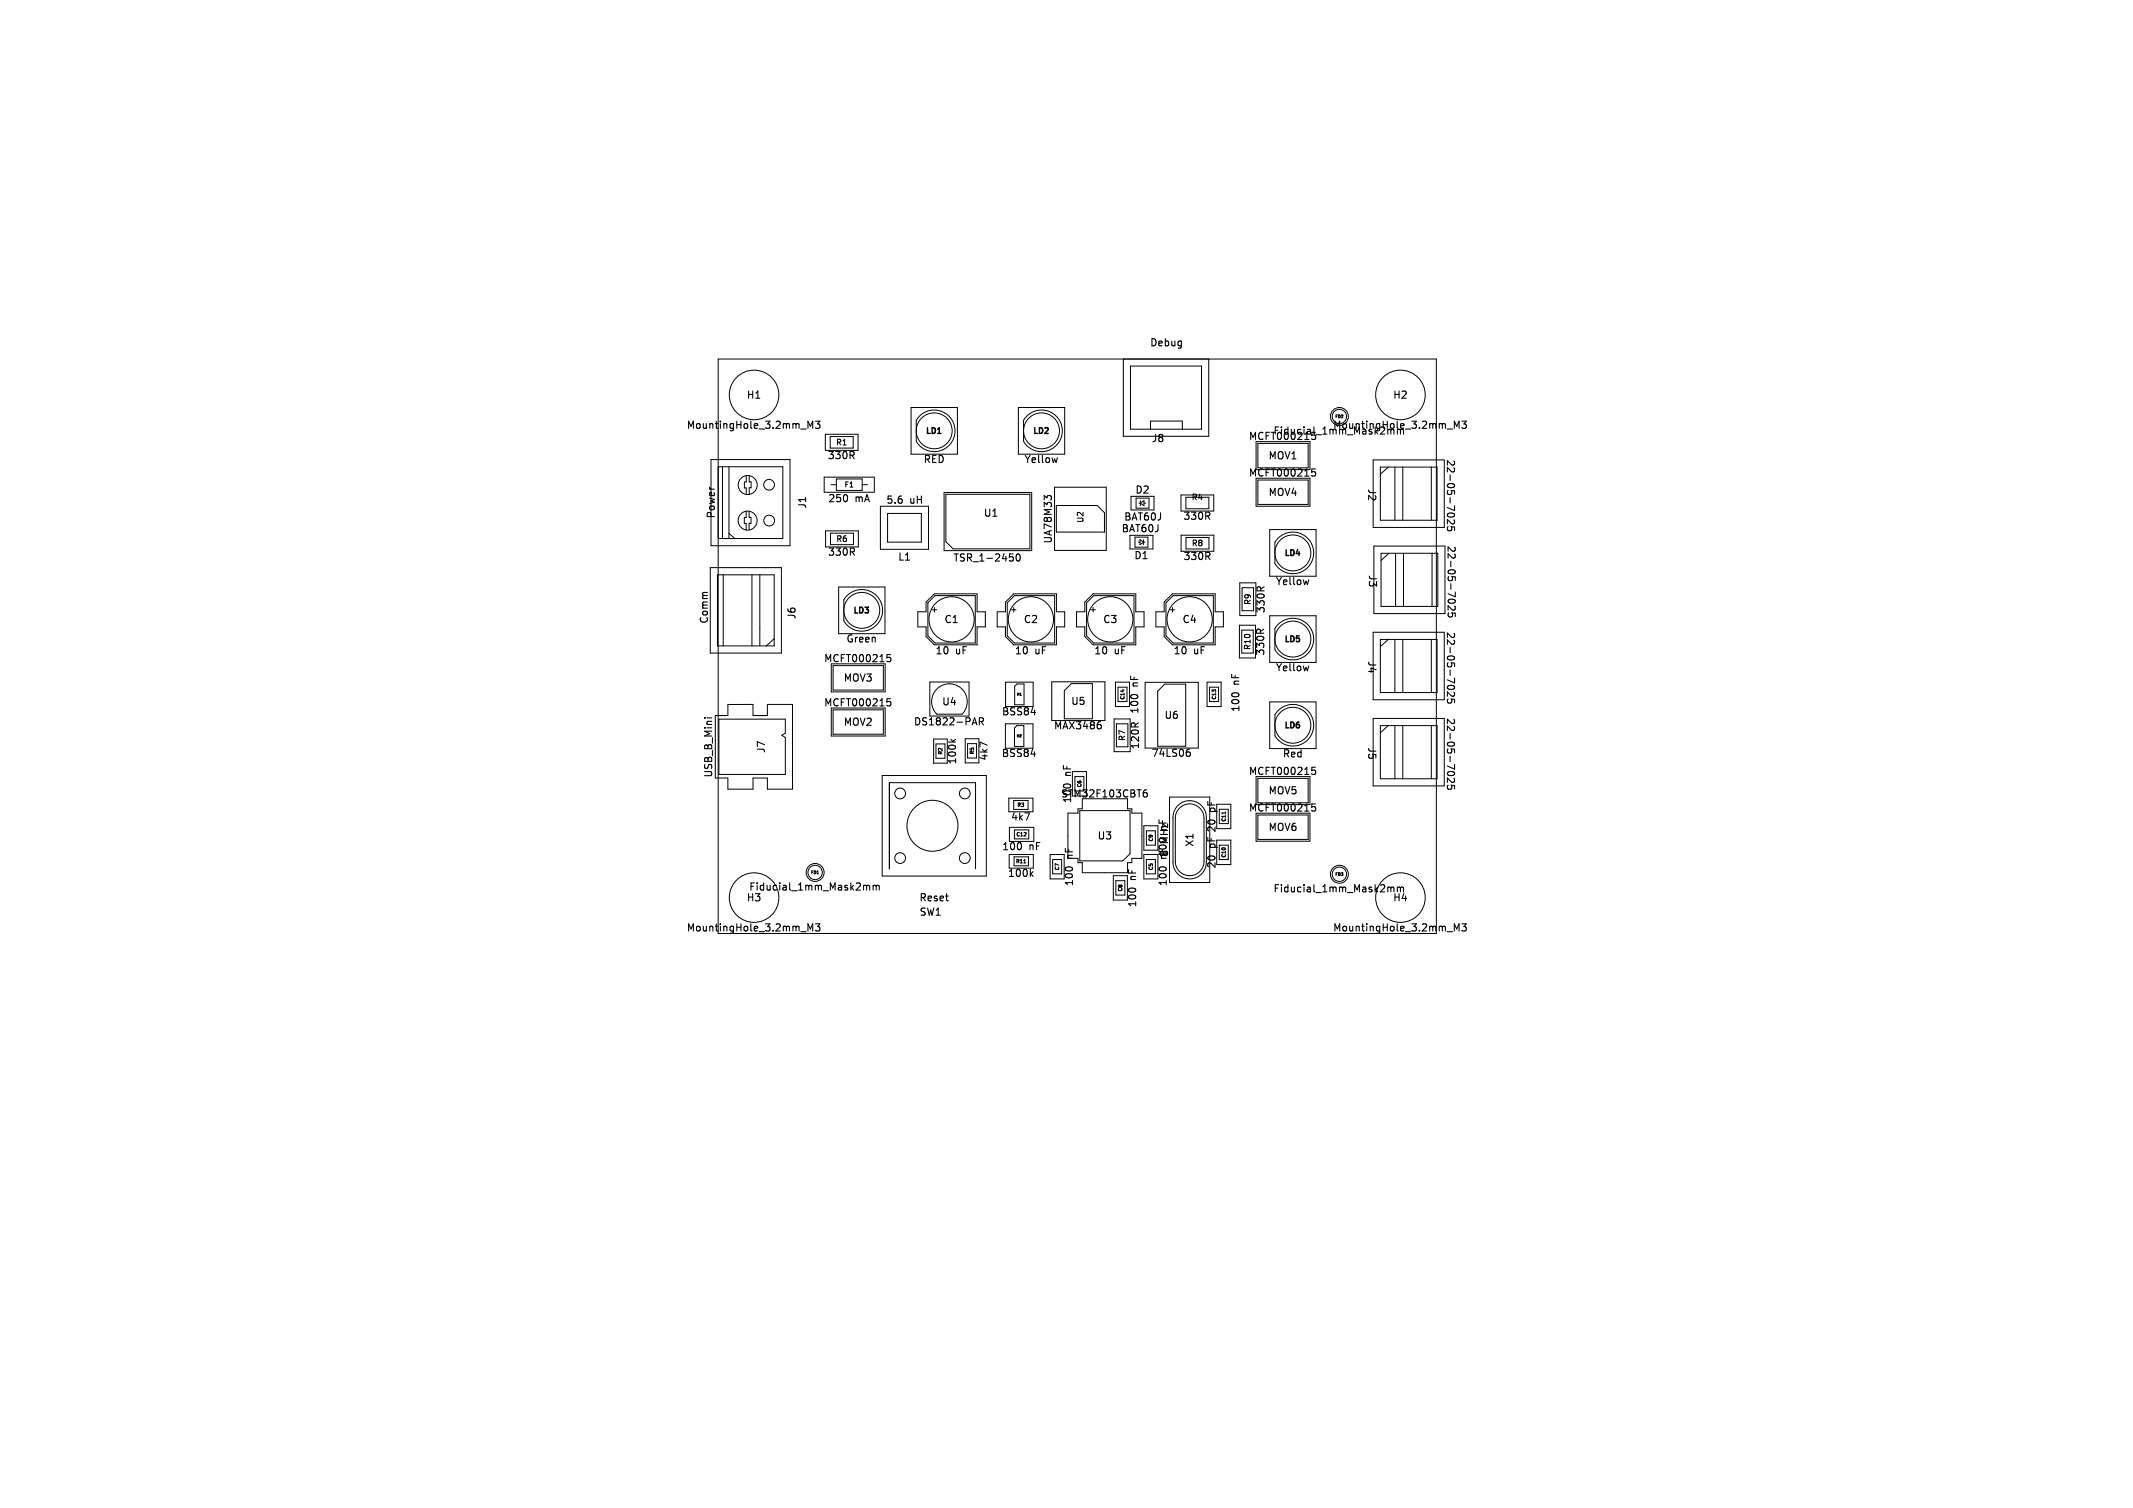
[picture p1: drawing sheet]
<svg xmlns="http://www.w3.org/2000/svg" width="297mm" height="210mm" viewBox="0 0 297 210" stroke-linecap="round" stroke-linejoin="round" font-family="sans-serif">
<defs><g id="words">
<g font-size="1.4">
<text x="160" y="48.4">Debug</text>
<text x="95.5" y="59.9">MountingHole_3.2mm_M3</text>
<text x="103.9" y="55.7">H1</text>
<text x="185.5" y="59.9">MountingHole_3.2mm_M3</text>
<text x="193.9" y="55.7">H2</text>
<text x="115.1" y="64.1">330R</text>
<text x="128.5" y="64.7">RED</text>
<text x="142.5" y="64.7">Yellow</text>
<text x="160.3" y="61.8">J8</text>
<text x="173.8" y="61.5">MCFT000215</text>
<text x="176.5" y="64.2">MOV1</text>
<text x="177.2" y="60.7">Fiducial_1mm_Mask2mm</text>
<text x="201.3" y="63.9" transform="rotate(90 201.3 63.9)">22-05-7025</text>
<text x="112.4" y="70.9" transform="rotate(-90 112.4 70.9)">J1</text>
<text x="115.2" y="70.1">250</text>
<text x="119.1" y="70.1">mA</text>
<text x="123.3" y="70.4">5.6</text>
<text x="126.7" y="70.4">uH</text>
<text x="158" y="68.9">D2</text>
<text x="173.8" y="66.6">MCFT000215</text>
<text x="176.5" y="69.3">MOV4</text>
<text x="190.3" y="68" transform="rotate(90 190.3 68)">J2</text>
<text x="99.7" y="72.3" transform="rotate(-90 99.7 72.3)">Power</text>
<text x="115.2" y="77.6">330R</text>
<text x="136.9" y="72.2">U1</text>
<text x="146.7" y="75.8" transform="rotate(-90 146.7 75.8)">UA78M33</text>
<text x="156.1" y="74.3">BAT60J</text>
<text x="156.4" y="72.7">BAT60J</text>
<text x="164.7" y="72.6">330R</text>
<text x="201.4" y="75.9" transform="rotate(90 201.4 75.9)">22-05-7025</text>
<text x="125" y="78.3">L1</text>
<text x="132.6" y="78.4">TSR_1-2450</text>
<text x="157.8" y="78.1">D1</text>
<text x="164.7" y="78.2">330R</text>
<text x="177.5" y="81.7">Yellow</text>
<text x="190.4" y="80" transform="rotate(90 190.4 80)">J3</text>
<text x="98.8" y="87" transform="rotate(-90 98.8 87)">Comm</text>
<text x="111" y="86.3" transform="rotate(-90 111 86.3)">J6</text>
<text x="117.8" y="89.7">Green</text>
<text x="131.4" y="87">C1</text>
<text x="142.4" y="87">C2</text>
<text x="153.5" y="87">C3</text>
<text x="164.5" y="87">C4</text>
<text x="176.3" y="85.5" transform="rotate(-90 176.3 85.5)">330R</text>
<text x="201.3" y="87.9" transform="rotate(90 201.3 87.9)">22-05-7025</text>
<text x="114.6" y="92.4">MCFT000215</text>
<text x="117.4" y="95.1">MOV3</text>
<text x="130.2" y="91.3">10</text>
<text x="133.1" y="91.3">uF</text>
<text x="141.2" y="91.3">10</text>
<text x="144.1" y="91.3">uF</text>
<text x="152.3" y="91.3">10</text>
<text x="155.2" y="91.3">uF</text>
<text x="158.7" y="95.6" transform="rotate(-90 158.7 95.6)">nF</text>
<text x="163.3" y="91.3">10</text>
<text x="166.2" y="91.3">uF</text>
<text x="172.8" y="95.4" transform="rotate(-90 172.8 95.4)">nF</text>
<text x="176.2" y="91.4" transform="rotate(-90 176.2 91.4)">330R</text>
<text x="177.5" y="93.7">Yellow</text>
<text x="190.3" y="92" transform="rotate(90 190.3 92)">J4</text>
<text x="114.6" y="98.6">MCFT000215</text>
<text x="117.4" y="101.3">MOV2</text>
<text x="127.1" y="101.2">DS1822-PAR</text>
<text x="131.1" y="98.4">U4</text>
<text x="139.4" y="99.8">BSS84</text>
<text x="146.6" y="101.8">MAX3486</text>
<text x="149" y="98.4">U5</text>
<text x="158.7" y="99.5" transform="rotate(-90 158.7 99.5)">100</text>
<text x="162" y="100.3">U6</text>
<text x="172.8" y="99.3" transform="rotate(-90 172.8 99.3)">100</text>
<text x="201.3" y="99.9" transform="rotate(90 201.3 99.9)">22-05-7025</text>
<text x="106.7" y="105" transform="rotate(-90 106.7 105)">J7</text>
<text x="133.3" y="106.6" transform="rotate(-90 133.3 106.6)">100k</text>
<text x="137.7" y="106" transform="rotate(-90 137.7 106)">4k7</text>
<text x="139.4" y="105.6">BSS84</text>
<text x="158.8" y="104.5" transform="rotate(-90 158.8 104.5)">120R</text>
<text x="160.2" y="105.6">74LS06</text>
<text x="178.5" y="105.7">Red</text>
<text x="190.3" y="104" transform="rotate(90 190.3 104)">J5</text>
<text x="99.4" y="108.4" transform="rotate(-90 99.4 108.4)">USB_B_Mini</text>
<text x="147.6" y="111.3">STM32F103CBT6</text>
<text x="149.3" y="112" transform="rotate(-90 149.3 112)">100</text>
<text x="149.3" y="108.1" transform="rotate(-90 149.3 108.1)">nF</text>
<text x="169.4" y="113.1" transform="rotate(-90 169.4 113.1)">pF</text>
<text x="173.8" y="108.1">MCFT000215</text>
<text x="173.8" y="113.2">MCFT000215</text>
<text x="176.5" y="110.8">MOV5</text>
<text x="139.4" y="118.6">100</text>
<text x="140.7" y="114.5">4k7</text>
<text x="143.3" y="118.6">nF</text>
<text x="149.6" y="119.6" transform="rotate(-90 149.6 119.6)">nF</text>
<text x="152.7" y="117.1">U3</text>
<text x="162.7" y="119.6" transform="rotate(-90 162.7 119.6)">nF</text>
<text x="162.7" y="119.5" transform="rotate(-90 162.7 119.5)">100MHz</text>
<text x="162.7" y="115.6" transform="rotate(-90 162.7 115.6)">nF</text>
<text x="162.9" y="119.4" transform="rotate(-90 162.9 119.4)">8</text>
<text x="166.4" y="118" transform="rotate(-90 166.4 118)">X1</text>
<text x="169.4" y="118.1" transform="rotate(-90 169.4 118.1)">pF 20</text>
<text x="176.5" y="115.9">MOV6</text>
<text x="103.9" y="125.7">H3</text>
<text x="104.2" y="124.2">Fiducial_1mm_Mask2mm</text>
<text x="127.9" y="125.7">Reset</text>
<text x="140.2" y="122.3">100k</text>
<text x="149.6" y="123.5" transform="rotate(-90 149.6 123.5)">100</text>
<text x="158.4" y="122.6" transform="rotate(-90 158.4 122.6)">nF</text>
<text x="162.7" y="123.5" transform="rotate(-90 162.7 123.5)">100</text>
<text x="169.4" y="121" transform="rotate(-90 169.4 121)">20</text>
<text x="177.2" y="124.5">Fiducial_1mm_Mask2mm</text>
<text x="193.9" y="125.7">H4</text>
<text x="95.5" y="129.9">MountingHole_3.2mm_M3</text>
<text x="127.9" y="127.7">SW1</text>
<text x="158.4" y="126.5" transform="rotate(-90 158.4 126.5)">100</text>
<text x="185.5" y="129.9">MountingHole_3.2mm_M3</text>
</g>
<g font-size="1.1">
<text x="116.3" y="62.2">R1</text>
<text x="128.7" y="60.7">LD1</text>
<text x="143.7" y="60.7">LD2</text>
<text x="165.8" y="69.8">R4</text>
<text x="116.4" y="75.6">R6</text>
<text x="151" y="72.9" transform="rotate(-90 151 72.9)">U2</text>
<text x="165.9" y="76.2">R8</text>
<text x="178.7" y="77.7">LD4</text>
<text x="118.7" y="85.7">LD3</text>
<text x="174.3" y="84.3" transform="rotate(-90 174.3 84.3)">R9</text>
<text x="178.7" y="89.7">LD5</text>
<text x="174.3" y="90.6" transform="rotate(-90 174.3 90.6)">R10</text>
<text x="178.7" y="101.7">LD6</text>
<text x="156.8" y="103.3" transform="rotate(-90 156.8 103.3)">R7</text>
</g>
<text font-size="1" x="117.5" y="68">F1</text>
<g font-size=".7">
<text x="156.7" y="97.5" transform="rotate(-90 156.7 97.5)">C14</text>
<text x="169.4" y="97.5" transform="rotate(-90 169.4 97.5)">C13</text>
<text x="131.3" y="105.2" transform="rotate(-90 131.3 105.2)">R2</text>
<text x="135.7" y="105.1" transform="rotate(-90 135.7 105.1)">R5</text>
<text x="141.6" y="112.5">R3</text>
<text x="150.7" y="109.7" transform="rotate(-90 150.7 109.7)">C6</text>
<text x="141.5" y="116.6">C12</text>
<text x="160.6" y="117.3" transform="rotate(-90 160.6 117.3)">C9</text>
<text x="170.8" y="119.5" transform="rotate(-90 170.8 119.5)">C10</text>
<text x="170.8" y="114.5" transform="rotate(-90 170.8 114.5)">C11</text>
<text x="141.4" y="120.3">R11</text>
<text x="147.6" y="121.3" transform="rotate(-90 147.6 121.3)">C7</text>
<text x="156.4" y="124.2" transform="rotate(-90 156.4 124.2)">C8</text>
<text x="160.6" y="121.3" transform="rotate(-90 160.6 121.3)">C5</text>
</g>
<g font-size=".6">
<text x="185.9" y="58.3">FD2</text>
<text x="112.9" y="121.8">FD1</text>
<text x="185.9" y="122">FD3</text>
</g>
<g font-size=".4">
<text x="141.6" y="96.9">M1</text>
<text x="141.5" y="102.7">M2</text>
</g>
</g></defs>
<g fill="none" stroke="#000" stroke-width=".15">
<path d="M112.5 59.7v-1l.3 .7 .4-.7v1M113.5 58.7h.7l-.4 .3 .3 .1v.5l-.1 .1-.5-.1M202.5 59.7v-1l.3 .7 .4-.7v1M203.5 58.7h.7l-.4 .3 .3 .1v.5l-.1 .1-.5-.1M98.8 67.8v.1M118 69.1v.6M118.6 63.4l.3 .5M118.6 76.8l.4 .5M118.9 63v.3M118.9 76.4v.4M140.6 77.1h.5M140.9 77.5l.2 .2v.2l-.2 .2"/>
<path d="M141.6 77.2l.1-.1a.53 .53 0 0 1 .4 .5 .53 .53 0 0 1-.4 .5l-.1-.1-.1-.2zM145.8 69.3l-.4-.3v.6M145.8 69.2l.2-.2h.2l.2 .2M147.2 63.7l-.2 .7M168.1 71.8l.4 .5M168.1 77.4l.4 .5M168.4 71.4v.4M168.4 77v.4M182.7 65.7h.3l.2 .2-.1 .4h-.4M182.7 65.3h.4M201.6 71.6a.59 .59 0 0 1 .9 .2 .57 .57 0 0 1-1-.1zM201.6 73.3l-.1 .2 .1 .4h.4l.1-.1 .1-.3-.1-.2 .4 .1v.5"/>
<path d="M202.4 72.4l.1 .4-.3 .2-.7-.7v.7M98.1 100h.1M98.4 100h.7M123.5 91.2h.5M123.5 91.6l.4-.1 .1 .2v.4h-.5M123.5 97.7h.4l.1 .2v.4h-.5M123.5 97.3h.5M135.7 100l.3 1M143.6 99.2h.6M157.6 96.8h.6M171.7 96.5h.6M175.1 87.7h.3"/>
<path d="M175.1 81.8h.4M176 87.6l-.5 .3M176 81.7l-.5 .3M182.2 92.7l-.2 .7M182.2 80.7l-.2 .7M201.6 95.6a.59 .59 0 0 1 .9 .2 .57 .57 0 0 1-1-.1zM201.6 97.3l-.1 .2 .1 .4h.4l.1-.1 .1-.3-.1-.2 .4 .1v.5M201.7 83.5a.54 .54 0 0 1 .9 .3 .57 .57 0 0 1-1-.1zM201.7 85.3l-.1 .2 .1 .4h.4l.1-.1 .1-.3-.1-.2 .4 .1v.5M202.4 96.4l.1 .4-.3 .2-.7-.7v.7M202.5 84.4l.1 .4-.3 .2-.7-.7v.7M132.4 103l.4 .3"/>
<path d="M133.1 103l-.4 .2M136.4 100.5l.4-.1 .1-.1v-.2l-.5-.1v1M136.6 100.5l.3 .5M137.5 103.8l-1-.5v.7M142.2 117.5v.6M142.7 113.2h.7l-.5 1M143.6 105h.6M148.3 109.2h.6M153.1 100.5h.1M153.2 100.9l.1 .2v.2l-.1 .2M157.6 100.7h.4M158.5 100.7l-.5 .3"/>
<path d="M159.3 110.4h.3l.2 .2-.1 .3h-.4M159.7 110h-.3l-.2 .2M165.4 104.7l.2 .1 .1 .1v.3l-.3 .1M165.5 104.3h.1M182.7 106.9h.4M182.7 107.3l.3-.1 .2 .2-.1 .4h-.4M182.7 112.4l.3-.1 .2 .2-.1 .4h-.4M182.7 112h.4M201.6 107.6a.59 .59 0 0 1 .9 .2 .57 .57 0 0 1-1-.1zM201.6 109.3l-.1 .2 .1 .4h.4l.1-.1 .1-.3-.1-.2 .4 .1v.5M202.4 108.4l.1 .4-.3 .2-.7-.7v.7M112.5 129.7v-1l.3 .7 .4-.7v1"/>
<path d="M113.5 128.7h.7l-.4 .3 .3 .1v.5l-.1 .1-.5-.1M120.4 123.3l.3 .1M120.7 123.4l.1-.1h.2l.1 .7M120.7 123.4v.6M121.6 123.4l.3-.1 .1 .1M121.6 123.3v.7M122 123.4l.1-.1h.3v.7M122 123.4v.6M131.7 124.8h.3M131.9 125.5h.1M143.6 121.7l.2 .4M143.8 121.4l-.3 .4"/>
<path d="M148.5 120.8h.6M157.3 123.7h.6M161.6 120.8h.6M193.4 123.5l.3 .2M193.7 123.7l.1-.2 .2 .1 .1 .6M193.7 123.7v.5M194.6 123.6l.3-.1 .1 .2M194.6 123.5v.7M195 123.7l.1-.2 .3 .1v.6M195 123.7v.5M202.5 129.7v-1l.3 .7 .4-.7v1M203.5 128.7h.7l-.4 .3 .3 .1v.5l-.1 .1-.5-.1"/>
</g>
<g fill="none" stroke="#000" stroke-width=".14">
<path d="M100 50h100v80h-100zM126.9 56.7h6.4v6.6h-6.4zM128 58a2.9 2.9 0 0 1 4.3 .1 2.9 2.9 0 0 1-.5 4.3 2.9 2.9 0 0 1-4.2-.9v-3zM141.8 56.7h6.4v6.6h-6.4zM142.9 58a2.9 2.9 0 0 1 4.3 .1 2.9 2.9 0 0 1-.5 4.3 2.9 2.9 0 0 1-4.2-.9v-3zM156.4 50v10.8h11.9v-10.8M157.4 51h9.9v8.8h-9.9zM160.2 59.8v-1.2h4.4v1.2M98.9 79h9.9v12h-9.9zM99 64h11v12h-11zM100 65h9v10h-9M100.6 65v10"/>
<path d="M101.5 65v10M101.5 74.3l.8 .7M103.9 71.2v.9h-.3v.8h.3v.9M103.9 66.2v.9h-.2v.9h.2v.9M104.3 71.2v.9h.3v.8h-.3M104.3 72.9v.9M104.3 66.2v.9h.3v.8h-.3v.9M114.8 66.4h6.9v2.2h-6.9zM114.9 60.5h4.6v2.2h-4.6zM115 73.9h4.5v2.3h-4.5zM115.6 60.8h3.2v1.6h-3.2zM115.6 74.3h3.2v1.5h-3.2z"/>
<path d="M115.7 67.5h.8M116.5 66.7h3.6v1.6h-3.6zM120.1 67.5h.7M122.6 70.5h6.7v6h-6.7zM123.6 71.5h4.7v4h-4.7zM131.5 68.6h12.2v8.1h-12.2zM131.7 68.8h11.7v7.6h-10.7l-1-1zM146.8 67.9h7.2v8.8h-7.2zM147.1 70.4h5.7l1 1v2.7h-6.7zM157.3 74.6h3.2v1.8h-3.2zM157.5 69.1h3.2v1.9h-3.2zM158 74.8v1.4h1.8v-1.4"/>
<path d="M158.2 69.4v1.4h1.8v-1.4M158.5 75.5h.2M158.6 70.1h.2M158.7 75.1l.5 .4-.5 .3zM158.8 69.7v.7M158.8 70.1l.5-.4v.7zM159.2 75.1v.7M159.2 75.5h.2M159.3 70.1h.2M164.4 68.9h4.6v2.3h-4.6zM164.5 74.5h4.5v2.3h-4.5zM165.1 69.3h3.2v1.6h-3.2z"/>
<path d="M165.1 74.8h3.2v1.6h-3.2zM174.9 61.5h7.5v3.9h-7.5zM174.9 66.6h7.5v3.9h-7.5zM175.2 61.7h7v3.4h-7zM175.2 66.9h7v3.4h-7zM176.8 73.7h6.5v6.6h-6.5zM177.9 75a2.9 2.9 0 0 1 4.3 .1 2.9 2.9 0 0 1-.5 4.3 2.9 2.9 0 0 1-4.2-.9v-3zM191.2 64h9.9v9.4h-9.9zM191.3 76h9.9v9.4h-9.9zM192.2 65h7.9v7.4h-7.9zM192.3 77h7.9v7.4h-7.9zM193.3 65l-1.1 1"/>
<path d="M193.4 77l-1.1 1M194.2 65v7.4M194.3 77v7.4M195.3 65v7.4M195.4 77v7.4M199.3 65v7.4M199.4 77v7.4M99.6 99.7h1.8v-1.6h3.4v1.6h2v-1.6h3.6v11.8h-3.6v-1.5h-2v1.5h-3.4v-1.5h-1.8zM99.9 80h7.9v10h-7.9zM100.7 80v10M104.7 80v10M105.8 80v9.9"/>
<path d="M107.8 89l-1.1 1M115.8 92.4h7.4v4h-7.4zM115.8 98.6h7.4v3.9h-7.4zM116 92.7h7v3.4h-7zM116 98.8h7v3.4h-7zM116.8 81.7h6.4v6.6h-6.4zM117.9 83a2.9 2.9 0 0 1 4.3 .1 2.9 2.9 0 0 1-.5 4.3 2.9 2.9 0 0 1-4.2-.9v-3zM128.9 83.8l1.2-1.1h6v2.5h1.1v2.1h-1.1v2.5h-6l-1.2-1.1v-1.4h-1.1v-2.1h1.1zM129.5 95h5.4v4.7h-5.4zM129.8 84.9h.6M130.1 84.6v.6M130.2 83h5.6v6.5h-5.6l-1-1v-4.5z"/>
<path d="M133.9 99.5h-3.5a2.48 2.48 0 0 1 0-3.5 2.48 2.48 0 0 1 3.6 0 2.48 2.48 0 0 1 0 3.5M140 83.8l1.2-1.1h5.9v2.5h1.1v2.1h-1.1v2.5h-5.9l-1.2-1.1v-1.4h-1.1v-2.1h1.1zM140 95h3.9v3.4h-3.9zM140.8 84.9h.7M141.2 84.6v.6M141.2 83h5.7v6.5h-5.7l-1-1v-4.5zM141.6 95.3h1v2.8h-1.3v-2.5zM146.5 95h7.4v5.4h-7.4zM149.2 95.2h2.9v4.9h-3.9v-3.9zM151 83.8l1.2-1.1h6v2.5h1.1v2.1h-1.1v2.5h-6l-1.2-1.1v-1.4h-1.1v-2.1h1.1zM151.3 84l1-1h5.6v6.5h-5.6l-1-1zM151.9 84.9h.6"/>
<path d="M152.2 84.6v.6M155.3 95h2v3.4h-2zM155.7 95.7h1.2v2h-1.2zM159.5 95h7.4v9.2h-7.4zM162.1 83.8l1.2-1.1h5.9v2.5h1.1v2.1h-1.1v2.5h-5.9l-1.2-1.1v-1.4h-1.2v-2.1h1.2zM162.2 95.3h2.9v8.6h-3.9v-7.6zM162.9 84.9h.7M163.3 84.6v.6M163.3 83h5.6v6.5h-5.6l-1-1v-4.5zM168.1 95h1.9v3.4h-1.9zM168.4 95.7h1.3v2h-1.3zM172.6 87.1h2.2v4.5h-2.2z"/>
<path d="M172.6 81.2h2.3v4.5h-2.3zM172.9 87.7h1.6v3.3h-1.6zM173 81.8h1.6v3.3h-1.6zM176.8 85.7h6.5v6.6h-6.5zM176.8 97.8h6.5v6.4h-6.5zM177.9 87a2.9 2.9 0 0 1 4.3 .1 2.9 2.9 0 0 1-.5 4.3 2.9 2.9 0 0 1-4.2-.9v-3zM177.9 99a2.9 2.9 0 0 1 4.3 .1 2.9 2.9 0 0 1-.5 4.3 2.9 2.9 0 0 1-4.2-.9v-3zM191.2 88.1h9.9v9.3h-9.9zM192.2 89.1h7.9v7.3h-7.9zM193.3 89.1l-1.1 1M194.2 89.1v7.3M195.3 89.1v7.3"/>
<path d="M199.3 89.1v7.3M100.1 100.1h9.3v2l-.6 .3 .6 .3v5.1h-9.3zM122.8 108h14.5v14h-14.5zM130 102.9h1.9v3.4h-1.9zM130.3 103.6h1.3v2h-1.3zM134.4 102.9h1.9v3.3h-1.9zM134.7 103.6h1.3v2h-1.3zM140 100.8h3.8v3.4h-3.8zM140.5 111.1h3.3v2h-3.3zM140.5 119h3.4v1.9h-3.4zM140.5 115.2h3.4v2h-3.4zM141.2 111.5h2v1.2h-2z"/>
<path d="M141.2 119.3h2v1.3h-2zM141.2 115.6h2v1.2h-2zM141.3 101.4l.3-.3h1v2.9h-1.3zM146.2 119h2v3.4h-2zM146.6 119.7h1.2v2h-1.2zM148.7 113.2h1.4v-.6h.6v-1.4h6.3v1.4h.6v.6h1.4v6.3h-1.4v.6h-.6v1.4h-6.3v-1.4h-.6v-.6h-1.4zM149.3 110.8v-3.4h2v3.4M149.7 110.1v-2h1.2v2M150.3 112.9h7v6l-1 1h-6zM155.1 100.1h2.3v4.6h-2.3zM155.5 100.8h1.5v3.2h-1.5zM159.3 115h1.9v3.4h-1.9z"/>
<path d="M159.3 119h1.9v3.4h-1.9zM159.6 115.7h1.3v2h-1.3zM159.6 119.7h1.3v2h-1.3zM162.9 111h5.5v11.9h-5.5zM164 112.2a2.33 2.33 0 0 1 2.5-.5 2.33 2.33 0 0 1 1.5 2.1v6.3a2.32 2.32 0 0 1-2.3 2.3 2.32 2.32 0 0 1-2.4-2.3v-6.6l.3-.8zM164.3 112.4a2 2 0 0 1 2.2-.3 2 2 0 0 1 1.1 1.8v6a2 2 0 0 1-2 2 2 2 0 0 1-2-2l.1-6.2 .3-.8zM169.4 112h2v3.4h-2zM169.4 117h2v3.4h-2zM169.8 117.7h1.2v2h-1.2zM169.8 112.7h1.2v2h-1.2zM170.6 113.1v.3M174.9 108.1h7.5v4h-7.5z"/>
<path d="M174.9 113.2h7.5v3.9h-7.5zM175.2 108.4h7v3.4h-7zM175.2 113.5h7v3.4h-7zM191.2 100.1h9.9v9.4h-9.9zM192.2 101.1h7.9v7.4h-7.9zM193.3 101.1l-1.1 1M194.2 101.1v7.4M195.3 101.1v7.4M199.3 101.1v7.4M123.8 121v-12h12v12M142.5 120.2h.3M155 121.9h2v3.5h-2z"/>
<path d="M155.4 122.7h1.2v2h-1.2z"/>
<circle cx="105" cy="55" r="3.4"/>
<circle cx="130.1" cy="60" r="2.5"/>
<circle cx="145" cy="60" r="2.5"/>
<circle cx="186.5" cy="58" r="1"/>
<circle cx="186.5" cy="58" r="1.25"/>
<circle cx="195" cy="55" r="3.4"/>
<circle cx="104.1" cy="72.5" r="1.32"/>
<circle cx="104.1" cy="67.5" r="1.32"/>
<circle cx="107.1" cy="67.5" r=".75"/>
<circle cx="107.1" cy="72.5" r=".75"/>
<circle cx="180" cy="77" r="2.5"/>
<circle cx="120" cy="85" r="2.5"/>
<circle cx="132.5" cy="86.2" r="3.2"/>
<circle cx="143.5" cy="86.2" r="3.1"/>
<circle cx="154.6" cy="86.2" r="3.1"/>
<circle cx="165.7" cy="86.2" r="3.1"/>
<circle cx="180" cy="89" r="2.5"/>
<circle cx="125.3" cy="110.5" r=".75"/>
<circle cx="125.3" cy="119.5" r=".75"/>
<circle cx="129.8" cy="115" r="3.5"/>
<circle cx="134.3" cy="119.5" r=".75"/>
<circle cx="134.3" cy="110.5" r=".75"/>
<circle cx="180" cy="101" r="2.5"/>
<circle cx="105" cy="125" r="3.5"/>
<circle cx="113.5" cy="121.5" r="1"/>
<circle cx="113.5" cy="121.5" r="1.25"/>
<circle cx="186.5" cy="121.7" r="1"/>
<circle cx="186.5" cy="121.7" r="1.25"/>
<circle cx="195" cy="125" r="3.4"/>
</g>
<path d="M130.6 60.4h.4" fill="none" stroke="#000" stroke-width=".2"/>
<use href="#words"/>
</svg>
